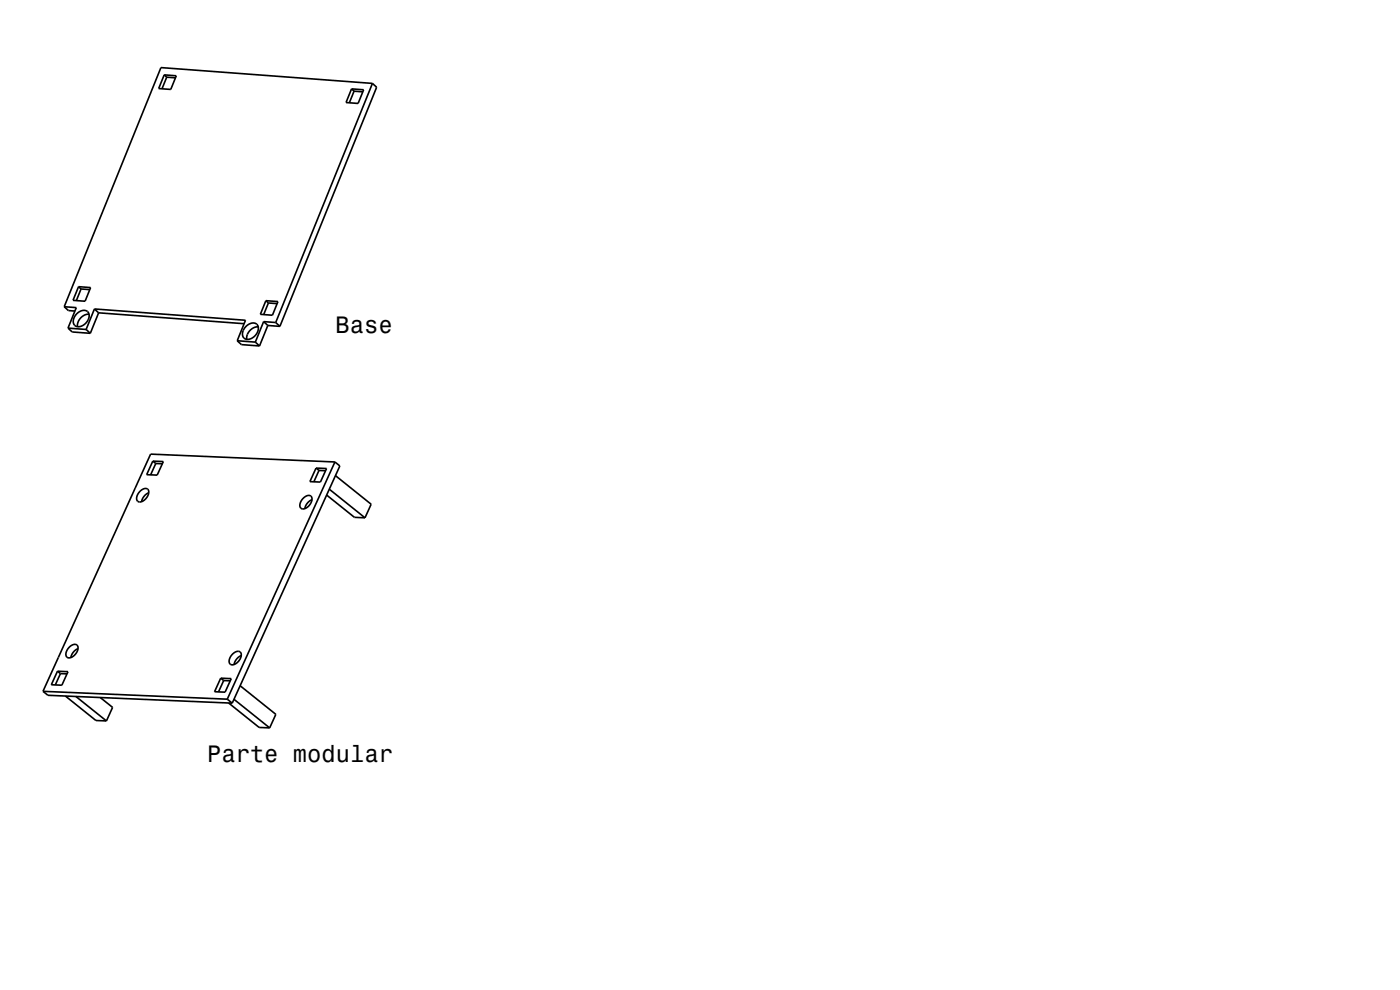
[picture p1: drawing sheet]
<svg xmlns="http://www.w3.org/2000/svg" width="297mm" height="210mm" viewBox="0 0 297 210" stroke-linecap="round" stroke-linejoin="round" font-family="sans-serif">
<defs><g id="words">
<g font-size="5">
<text x="71.2" y="70.7">Base</text>
<text x="43.9" y="161.6">Parte modular</text>
</g>
</g></defs>
<g fill="none" stroke="#000" stroke-width=".35">
<path d="M34.8 15.9l2.6 .2-1.2 2.9-2.5-.2zM34.8 15.9l.6 .5M35.4 16.4l1.8 .1M35.4 16.4l-1 2.4M74.6 18.9l2.5 .1-1.1 2.9-2.6-.1zM74.6 18.9l.5 .4M75.1 19.3l-1 2.5M75.1 19.3l1.9 .2M79 17.7l.9 .8-20.5 50.7M79 17.7l-20.5 50.7M79 17.7l-44.9-3.4-20.5 50.8M13.6 65.1l.9 .8 1.4 .1"/>
<path d="M13.6 65.1l2.6 .2-1.8 4.3M14.4 69.6l.9 .8 3.9 .3M14.4 69.6l3.9 .3M16.3 66.5a1.51 1.51 0 0 1 2.5 0 2.3 2.3 0 0 1-2.8 2.6 1.69 1.69 0 0 1 .3-2.6zM16.7 60.8l2.5 .2-1.1 2.9-2.6-.2zM16.7 60.8l.5 .5M17.2 61.3l1.8 .1M17.2 61.3l-1 2.5M18.3 69.9l.9 .8M18.9 66.7a2.47 2.47 0 0 0-2.4 2.6M20 65.5l.9 .9M20 65.5l-1.7 4.4"/>
<path d="M20 65.5l32.1 2.4-1.8 4.4M20.9 66.4l-1.7 4.3M20.9 66.4l30.9 2.3M50.3 72.3l.9 .8 3.9 .3M50.3 72.3l3.9 .3M52.2 69.2a1.54 1.54 0 0 1 2.5-.1 2.28 2.28 0 0 1-2.8 2.7 1.7 1.7 0 0 1 .3-2.6zM54.2 72.6l.9 .8M54.8 69.3a2.47 2.47 0 0 0-2.4 2.7M55.9 68.2l2.6 .2M55.9 68.2l.9 .8M55.9 68.2l-1.7 4.4M56.4 63.8l2.6 .2-1.2 2.9-2.6-.2z"/>
<path d="M56.4 63.8l.5 .5M56.8 69l2.6 .2M56.8 69l-1.7 4.4M56.9 64.3l-1 2.4M56.9 64.3l1.9 .1M58.5 68.4l.9 .8M32.4 97.8l2.2 .1-1.3 2.9-2.2-.1zM32.4 97.8l.6 .5M33 98.3l-1 2.4M33 98.3l1.4 .1M67 99.3l2.3 .1-1.3 2.9-2.3-.1zM67 99.3l.7 .5"/>
<path d="M67.7 99.8l1.4 .1M67.7 99.8l-1.1 2.4M71 98l-39-1.7-22.9 50.3M71 98l1.1 .8-22.8 50.4M71 98l-22.8 50.3M29.8 104.2a1.02 1.02 0 0 1 1.7-.2 2.11 2.11 0 0 1-2.1 2.4 1.38 1.38 0 0 1 .2-2.1zM31.6 104.5a2.53 2.53 0 0 0-1.6 1.9M64.4 105.6a1.02 1.02 0 0 1 1.7-.1 2.11 2.11 0 0 1-2.1 2.4 1.38 1.38 0 0 1 .2-2.1zM66.2 106a2.53 2.53 0 0 0-1.5 1.9M69.3 105l5.9 4.7 2.2 .1M69.9 103.8l7.5 6M71.2 100.9l7.5 6.1-1.3 2.8"/>
<path d="M14.8 137.2a.96 .96 0 0 1 .9-.6 .96 .96 0 0 1 .8 .6 2.14 2.14 0 0 1-2.1 2.3 1.28 1.28 0 0 1 .1-2zM16.6 137.6a2.53 2.53 0 0 0-1.6 1.9M49.3 138.8a1.13 1.13 0 0 1 1.8-.3 2.11 2.11 0 0 1-2.1 2.5 1.28 1.28 0 0 1 .1-2zM51.2 139.1a2.52 2.52 0 0 0-1.5 1.9M9.1 146.6l1.1 .9 39.1 1.7M9.1 146.6l39.1 1.7M12.2 142.4l.6 .5M12.2 142.4l2.2 .1-1.3 2.9-2.2-.1zM12.8 142.9l-1.1 2.4M12.8 142.9h1.4M13.9 147.6l6.4 5.2 2.3 .1M16.1 147.7l6.5 5.2"/>
<path d="M21.3 148l2.6 2.1-1.3 2.8M46.8 143.9l2.3 .1-1.3 2.8-2.3-.1zM46.8 143.9l.7 .5M47.5 144.4h1.3M47.5 144.4l-1.1 2.4M48.2 148.3l1.1 .9M48.5 149.1l6.5 5.2 2.2 .1M49.6 148.3l7.6 6.1M50.9 145.5l7.6 6-1.3 2.9"/>
</g>
<use href="#words"/>
</svg>
